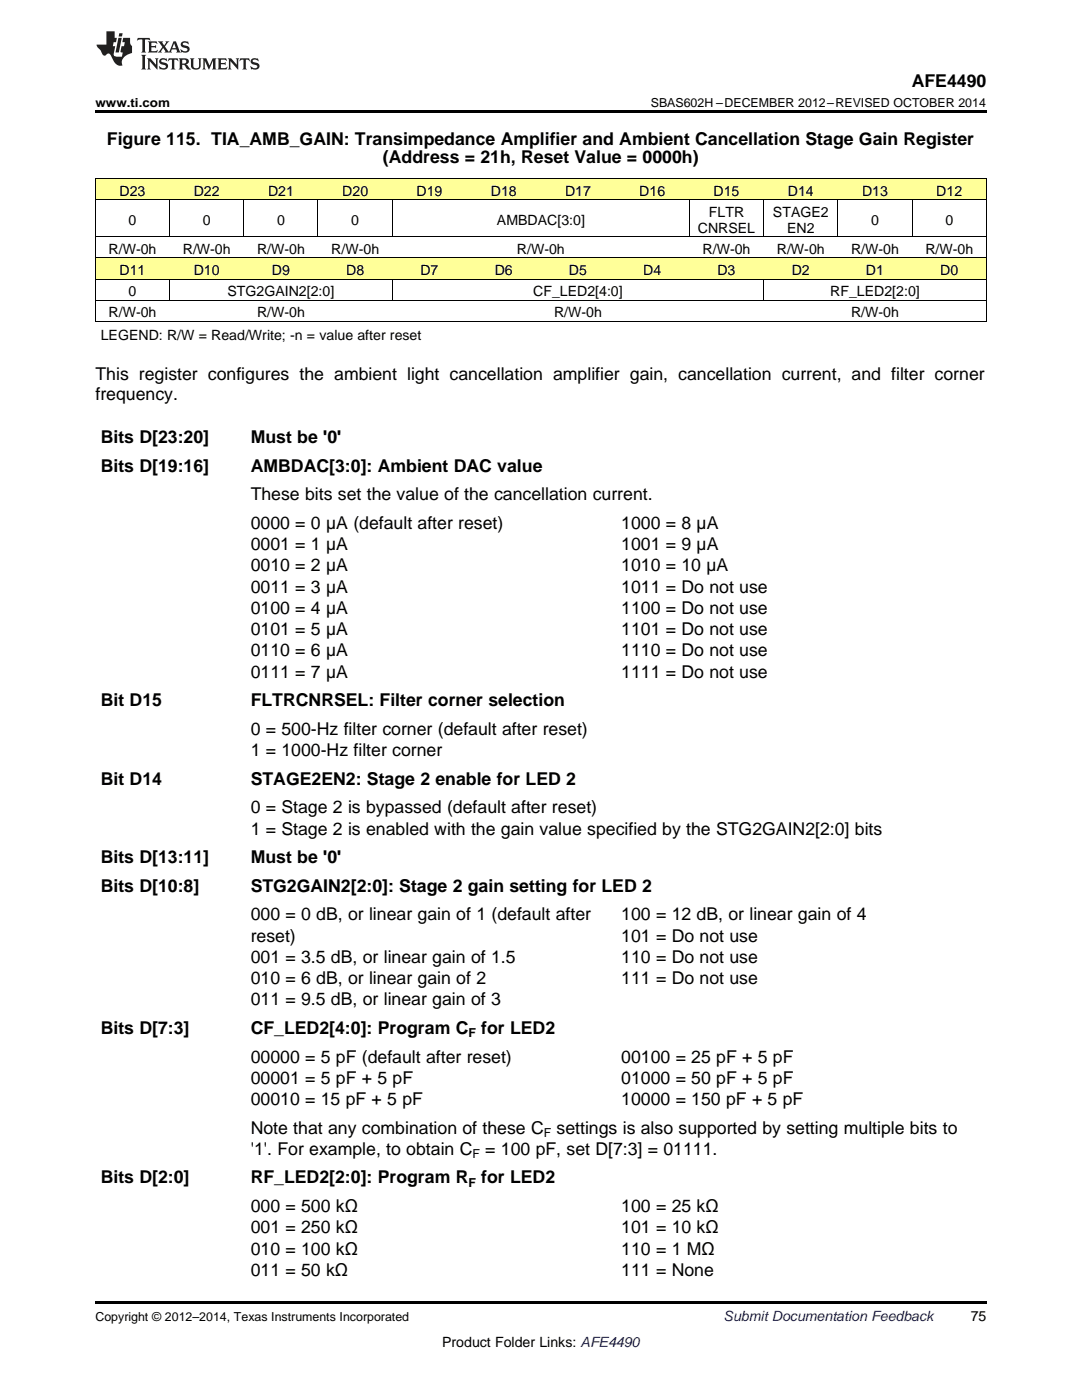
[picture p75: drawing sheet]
<svg xmlns="http://www.w3.org/2000/svg" width="216mm" height="279mm" viewBox="0 0 216 279" stroke-linecap="round" stroke-linejoin="round" font-family="sans-serif">
<defs><g id="words">
<g font-size="3.5">
<text x="181.9" y="17.3">AFE4490</text>
<text x="21.3" y="28.9">Figure 115. TIA_AMB_GAIN: Transimpedance Amplifier and Ambient Cancellation Stage Gain Register</text>
<text x="76.4" y="32.5">(Address = 21h, Reset Value = 0000h)</text>
<text x="19" y="75.9">This register configures the ambient light cancellation amplifier gain, cancellation current, and filter corner</text>
<text x="19" y="79.8">frequency.</text>
<text x="20.1" y="88.4">Bits D[23:20]</text>
<text x="50" y="88.4">Must be '0'</text>
<text x="20.1" y="94.2">Bits D[19:16]</text>
<text x="50" y="94.2">AMBDAC[3:0]: Ambient DAC value</text>
<text x="50" y="99.9">These bits set the value of the cancellation current.</text>
<text x="50" y="105.6">0000 = 0 µA (default after reset)</text>
<text x="124" y="105.6">1000 = 8 µA</text>
<text x="50" y="109.8">0001 = 1 µA</text>
<text x="124" y="109.8">1001 = 9 µA</text>
<text x="50" y="114.1">0010 = 2 µA</text>
<text x="50" y="118.3">0011 = 3 µA</text>
<text x="124" y="114.1">1010 = 10 µA</text>
<text x="124" y="118.3">1011 = Do not use</text>
<text x="50" y="122.5">0100 = 4 µA</text>
<text x="124" y="122.5">1100 = Do not use</text>
<text x="50" y="126.8">0101 = 5 µA</text>
<text x="50" y="131">0110 = 6 µA</text>
<text x="124" y="126.8">1101 = Do not use</text>
<text x="124" y="131">1110 = Do not use</text>
<text x="50" y="135.2">0111 = 7 µA</text>
<text x="124" y="135.2">1111 = Do not use</text>
<text x="20.1" y="140.9">Bit D15</text>
<text x="50" y="140.9">FLTRCNRSEL: Filter corner selection</text>
<text x="50" y="146.6">0 = 500-Hz filter corner (default after reset)</text>
<text x="50" y="150.9">1 = 1000-Hz filter corner</text>
<text x="20.1" y="156.6">Bit D14</text>
<text x="50" y="156.6">STAGE2EN2: Stage 2 enable for LED 2</text>
<text x="50" y="162.3">0 = Stage 2 is bypassed (default after reset)</text>
<text x="50" y="166.5">1 = Stage 2 is enabled with the gain value specified by the STG2GAIN2[2:0] bits</text>
<text x="20.1" y="172.3">Bits D[13:11]</text>
<text x="50" y="172.3">Must be '0'</text>
<text x="20.1" y="178">Bits D[10:8]</text>
<text x="50" y="178">STG2GAIN2[2:0]: Stage 2 gain setting for LED 2</text>
<text x="50" y="183.7">000 = 0 dB, or linear gain of 1 (default after</text>
<text x="124" y="183.7">100 = 12 dB, or linear gain of 4</text>
<text x="50" y="187.9">reset)</text>
<text x="124" y="187.9">101 = Do not use</text>
<text x="50" y="192.2">001 = 3.5 dB, or linear gain of 1.5</text>
<text x="50" y="196.4">010 = 6 dB, or linear gain of 2</text>
<text x="124" y="192.2">110 = Do not use</text>
<text x="124" y="196.4">111 = Do not use</text>
<text x="50" y="200.6">011 = 9.5 dB, or linear gain of 3</text>
<text x="20.1" y="206.3">Bits D[7:3]</text>
<text x="50" y="206.3">CF_LED2[4:0]: Program C</text>
<text x="96" y="206.3">for LED2</text>
<text x="50" y="212.1">00000 = 5 pF (default after reset)</text>
<text x="124" y="212.1">00100 = 25 pF + 5 pF</text>
<text x="50" y="216.3">00001 = 5 pF + 5 pF</text>
<text x="50" y="220.5">00010 = 15 pF + 5 pF</text>
<text x="124" y="216.3">01000 = 50 pF + 5 pF</text>
<text x="124" y="220.5">10000 = 150 pF + 5 pF</text>
<text x="50" y="226.2">Note that any combination of these C</text>
<text x="111.1" y="226.2">settings is also supported by setting multiple bits to</text>
<text x="50" y="230.5">'1'. For example, to obtain C</text>
<text x="96.8" y="230.5">= 100 pF, set D[7:3] = 01111.</text>
<text x="20.1" y="236.2">Bits D[2:0]</text>
<text x="50" y="236.2">RF_LED2[2:0]: Program R</text>
<text x="96" y="236.2">for LED2</text>
<text x="50" y="241.9">000 = 500 kΩ</text>
<text x="124" y="241.9">100 = 25 kΩ</text>
<text x="50" y="246.1">001 = 250 kΩ</text>
<text x="50" y="250.4">010 = 100 kΩ</text>
<text x="124" y="246.1">101 = 10 kΩ</text>
<text x="124" y="250.4">110 = 1 MΩ</text>
<text x="50" y="254.6">011 = 50 kΩ</text>
<text x="124" y="254.6">111 = None</text>
</g>
<g font-size="2.8">
<text x="23.8" y="39">D23</text>
<text x="38.7" y="39">D22</text>
<text x="53.5" y="39">D21</text>
<text x="68.3" y="39">D20</text>
<text x="83.1" y="39">D19</text>
<text x="97.9" y="39">D18</text>
<text x="112.7" y="39">D17</text>
<text x="127.6" y="39">D16</text>
<text x="142.4" y="39">D15</text>
<text x="157.2" y="39">D14</text>
<text x="172" y="39">D13</text>
<text x="186.8" y="39">D12</text>
<text x="25.6" y="44.8">0</text>
<text x="40.5" y="44.8">0</text>
<text x="55.3" y="44.8">0</text>
<text x="70.1" y="44.8">0</text>
<text x="99.2" y="44.8">AMBDAC[3:0]</text>
<text x="139.2" y="46.4">CNRSEL</text>
<text x="141.5" y="43.3">FLTR</text>
<text x="154.2" y="43.3">STAGE2</text>
<text x="157.1" y="46.4">EN2</text>
<text x="173.8" y="44.8">0</text>
<text x="188.6" y="44.8">0</text>
<text x="21.7" y="50.7">R/W-0h</text>
<text x="36.5" y="50.7">R/W-0h</text>
<text x="51.3" y="50.7">R/W-0h</text>
<text x="66.1" y="50.7">R/W-0h</text>
<text x="103.2" y="50.7">R/W-0h</text>
<text x="140.2" y="50.7">R/W-0h</text>
<text x="155" y="50.7">R/W-0h</text>
<text x="169.8" y="50.7">R/W-0h</text>
<text x="184.6" y="50.7">R/W-0h</text>
<text x="23.8" y="54.9">D11</text>
<text x="25.6" y="59.1">0</text>
<text x="38.7" y="54.9">D10</text>
<text x="45.4" y="59.1">STG2GAIN2[2:0]</text>
<text x="54.3" y="54.9">D9</text>
<text x="69.1" y="54.9">D8</text>
<text x="83.9" y="54.9">D7</text>
<text x="98.7" y="54.9">D6</text>
<text x="106.4" y="59.1">CF_LED2[4:0]</text>
<text x="113.5" y="54.9">D5</text>
<text x="128.3" y="54.9">D4</text>
<text x="143.2" y="54.9">D3</text>
<text x="158" y="54.9">D2</text>
<text x="165.7" y="59.1">RF_LED2[2:0]</text>
<text x="172.8" y="54.9">D1</text>
<text x="187.6" y="54.9">D0</text>
<text x="21.7" y="63.4">R/W-0h</text>
<text x="51.3" y="63.4">R/W-0h</text>
<text x="110.6" y="63.4">R/W-0h</text>
<text x="169.8" y="63.4">R/W-0h</text>
<text x="20.1" y="67.8">LEGEND: R/W = Read/Write; -n = value after reset</text>
<text x="193.7" y="263.6">75</text>
<text x="88.2" y="268.9">Product Folder Links: AFE4490</text>
</g>
<text font-size="2.8" fill="#0000c8" x="144.4" y="263.6">Submit Documentation Feedback</text>
<g font-size="2.5">
<text x="19" y="21.4">www.ti.com</text>
<text x="129.9" y="21.4">SBAS602H –DECEMBER 2012–REVISED OCTOBER 2014</text>
<text x="93.5" y="207">F</text>
<text x="108.5" y="226.9">F</text>
<text x="94.3" y="231.2">F</text>
<text x="93.5" y="236.9">F</text>
<text x="19" y="263.6">Copyright © 2012–2014, Texas Instruments Incorporated</text>
</g>
</g></defs>
<g fill="#ff9">
<path d="M19 51.5h14.9v4.2h-14.9z"/>
<path d="M33.9 51.5h14.8v4.2h-14.8z"/>
<path d="M48.7 51.5h14.8v4.2h-14.8z"/>
<path d="M63.5 51.5h14.8v4.2h-14.8z"/>
<path d="M78.3 51.5h14.8v4.2h-14.8z"/>
<path d="M93.1 51.5h14.8v4.2h-14.8z"/>
<path d="M107.9 51.5h14.9v4.2h-14.9z"/>
<path d="M122.8 51.5h14.8v4.2h-14.8z"/>
<path d="M137.6 51.5h14.8v4.2h-14.8z"/>
<path d="M152.4 51.5h14.8v4.2h-14.8z"/>
<path d="M167.2 51.5h14.8v4.2h-14.8z"/>
<path d="M182 51.5h14.8v4.2h-14.8z"/>
<path d="M19 35.6h14.9v4.3h-14.9z"/>
<path d="M33.9 35.6h14.8v4.3h-14.8z"/>
<path d="M48.7 35.6h14.8v4.3h-14.8z"/>
<path d="M63.5 35.6h14.8v4.3h-14.8z"/>
<path d="M78.3 35.6h14.8v4.3h-14.8z"/>
<path d="M93.1 35.6h14.8v4.3h-14.8z"/>
<path d="M107.9 35.6h14.9v4.3h-14.9z"/>
<path d="M122.8 35.6h14.8v4.3h-14.8z"/>
<path d="M137.6 35.6h14.8v4.3h-14.8z"/>
<path d="M152.4 35.6h14.8v4.3h-14.8z"/>
<path d="M167.2 35.6h14.8v4.3h-14.8z"/>
<path d="M182 35.6h14.8v4.3h-14.8z"/>
</g>
<path d="M19 22h177.8v.5h-177.8zM19 259.7h177.8v.5h-177.8z" fill="#000"/>
<g fill="none" stroke="#000" stroke-width=".2">
<path d="M19 39.8h177.8M19 35.6h177.8M19.1 35.6v28.6M33.8 39.9v7.4M48.6 39.9v7.4M63.4 39.9v7.4M78.3 39.9v7.4M137.5 39.9v7.4M152.3 39.9v7.4M167.2 39.9v7.4M182 39.9v7.4M196.8 35.6v28.6"/>
<path d="M19 59.9h177.8M19 55.7h177.8M19 51.5h177.8M19 47.2h177.8M33.8 55.7v4.3M78.3 55.7v4.3M152.3 55.7v4.3M19 64.2h177.8"/>
</g>
<g fill="#231f20">
<path d="M27.5 7.6l-.1 .5 .4-.2h.6v.1v2.1l-.2 .4h1l-.3-.4v-2.1l.1-.1h.5l.5 .2-.2-.5zM29.5 8.3l.2 .3v1.5l-.2 .4h1.8l.2-.6a1.04 1.04 0 0 1-1.3 .2v-.7h.6l.3 .2v-.6l-.3 .2h-.6v-.6l.8-.1 .4 .3-.2-.5zM31.5 8.3l.9 1.1-.9 1.1h.8l-.2-.2 .5-.7 .4 .7-.2 .2h1.5l-.1-.2 .1-.4h.9l.1 .4-.2 .2h1l-.3-.3-.7-1.9h-.5l-.9 2-.8-1 .9-1h-.8l.1 .3-.3 .5-.4-.6 .2-.2zM34.7 8.6l.4 1h-.7zM36.3 8.4a.63 .63 0 0 0-.2 .7 .63 .63 0 0 0 .6 .4l.6 .2 .1 .2a.75 .75 0 0 1-.7 .4 .75 .75 0 0 1-.6-.5l.1 .7 .1-.1a1.11 1.11 0 0 0 1.5-.6 1.13 1.13 0 0 0-1.2-.8l-.1-.4a1.04 1.04 0 0 1 1.2 .2l-.2-.5-.1 .1-.5-.2zM28.2 10.9l.2 .4v2.2l-.2 .4h1l-.3-.4v-2.2l.3-.4zM29.3 11.6l.3 .4v1.5l-.3 .4h.8l-.2-.4v-1.3l1.5 1.7v-1.9l.2-.4h-.7l.2 .4v.9l-1.1-1.3zM32 11.8a.62 .62 0 0 0-.2 .7 .62 .62 0 0 0 .6 .4l.6 .1 .1 .3a.76 .76 0 0 1-.7 .3 .76 .76 0 0 1-.6-.4l.1 .7 .1-.1a1.11 1.11 0 0 0 1.5-.6 1.13 1.13 0 0 0-1.2-.8l-.1-.4a1.04 1.04 0 0 1 1.2 .2l-.2-.6-.1 .1-.5-.1zM33.7 11.6l-.2 .6a.61 .61 0 0 1 .8-.3v1.6l-.2 .4h.9l-.2-.4v-1.6a.63 .63 0 0 1 .8 .3l-.2-.6zM35.6 11.6l.3 .4v1.5l-.3 .4h1l-.2-.2v-.8l.5 .2a.76 .76 0 0 0 1.2 .7l-1-1a.58 .58 0 0 0 .6-.5 .58 .58 0 0 0-.5-.6zM36.4 11.9h.1a.45 .45 0 0 1 .5 .1 .45 .45 0 0 1 .1 .5l-.7 .2zM37.9 11.6l.2 .2a2.17 2.17 0 0 0 .3 1.9 .99 .99 0 0 0 1.6-.6v-1.1l.2-.4h-.7l.2 .2a1.92 1.92 0 0 1-.2 1.8 .6 .6 0 0 1-.9-.5v-1.1l.2-.4zM40.4 11.6l.2 .4v1.5l-.2 .4h.7l-.2-.4v-1.4l.8 1.8 .8-1.8v1.4l-.2 .4h.9l-.2-.4v-1.5l.2-.4h-.8l-.6 1.5-.6-1.5zM43.4 11.6l.2 .4v1.5l-.2 .4h1.8l.2-.6a1.04 1.04 0 0 1-1.3 .1v-.6h.5l.4 .2v-.6l-.4 .2h-.5v-.7h.8l.3 .3-.1-.6zM45.5 11.6l.2 .4v1.5l-.2 .4h.7l-.2-.4v-1.3l1.5 1.7v-1.9l.2-.4h-.7l.2 .4v.9l-1.1-1.3zM47.9 11.6l-.1 .6a.61 .61 0 0 1 .8-.3v1.6l-.3 .4h1l-.3-.4 .1-1.6a.63 .63 0 0 1 .7 .3l-.1-.6zM50.2 11.8a.62 .62 0 0 0-.2 .7 .62 .62 0 0 0 .6 .4l.6 .1 .2 .3a.76 .76 0 0 1-.8 .3 .76 .76 0 0 1-.6-.4l.1 .7 .2-.1a1.11 1.11 0 0 0 1.5-.6 1.13 1.13 0 0 0-1.3-.8l-.1-.4a1.04 1.04 0 0 1 1.2 .2l-.1-.6-.2 .1-.5-.1z"/>
<path d="M21.2 6.3v2.6h-1.9l.1 .4 .7 .9a.91 .91 0 0 0 1 .8 .56 .56 0 0 1 .5-.3 .56 .56 0 0 1 .5 .3l.4 .8a1.53 1.53 0 0 0 1.9 1.2 1.54 1.54 0 0 1 1-2.1l.9-.3v-1.4a1.52 1.52 0 0 1-.3-1.6h-1.4l-.2 .8h.5l-.2 .8h-.4l-.2 1v.2l.4 .1-.2 .8a1.93 1.93 0 0 1-1.6-.3l.3-1.8h-.5l.2-.8h.4l.2-.8h-.4v-1.3zM23.6 7.6l-.6 2.9h.7l.6-2.9zM23.8 6.6l-.1 .7h.6l.2-.7z"/>
</g>
<use href="#words"/>
</svg>
